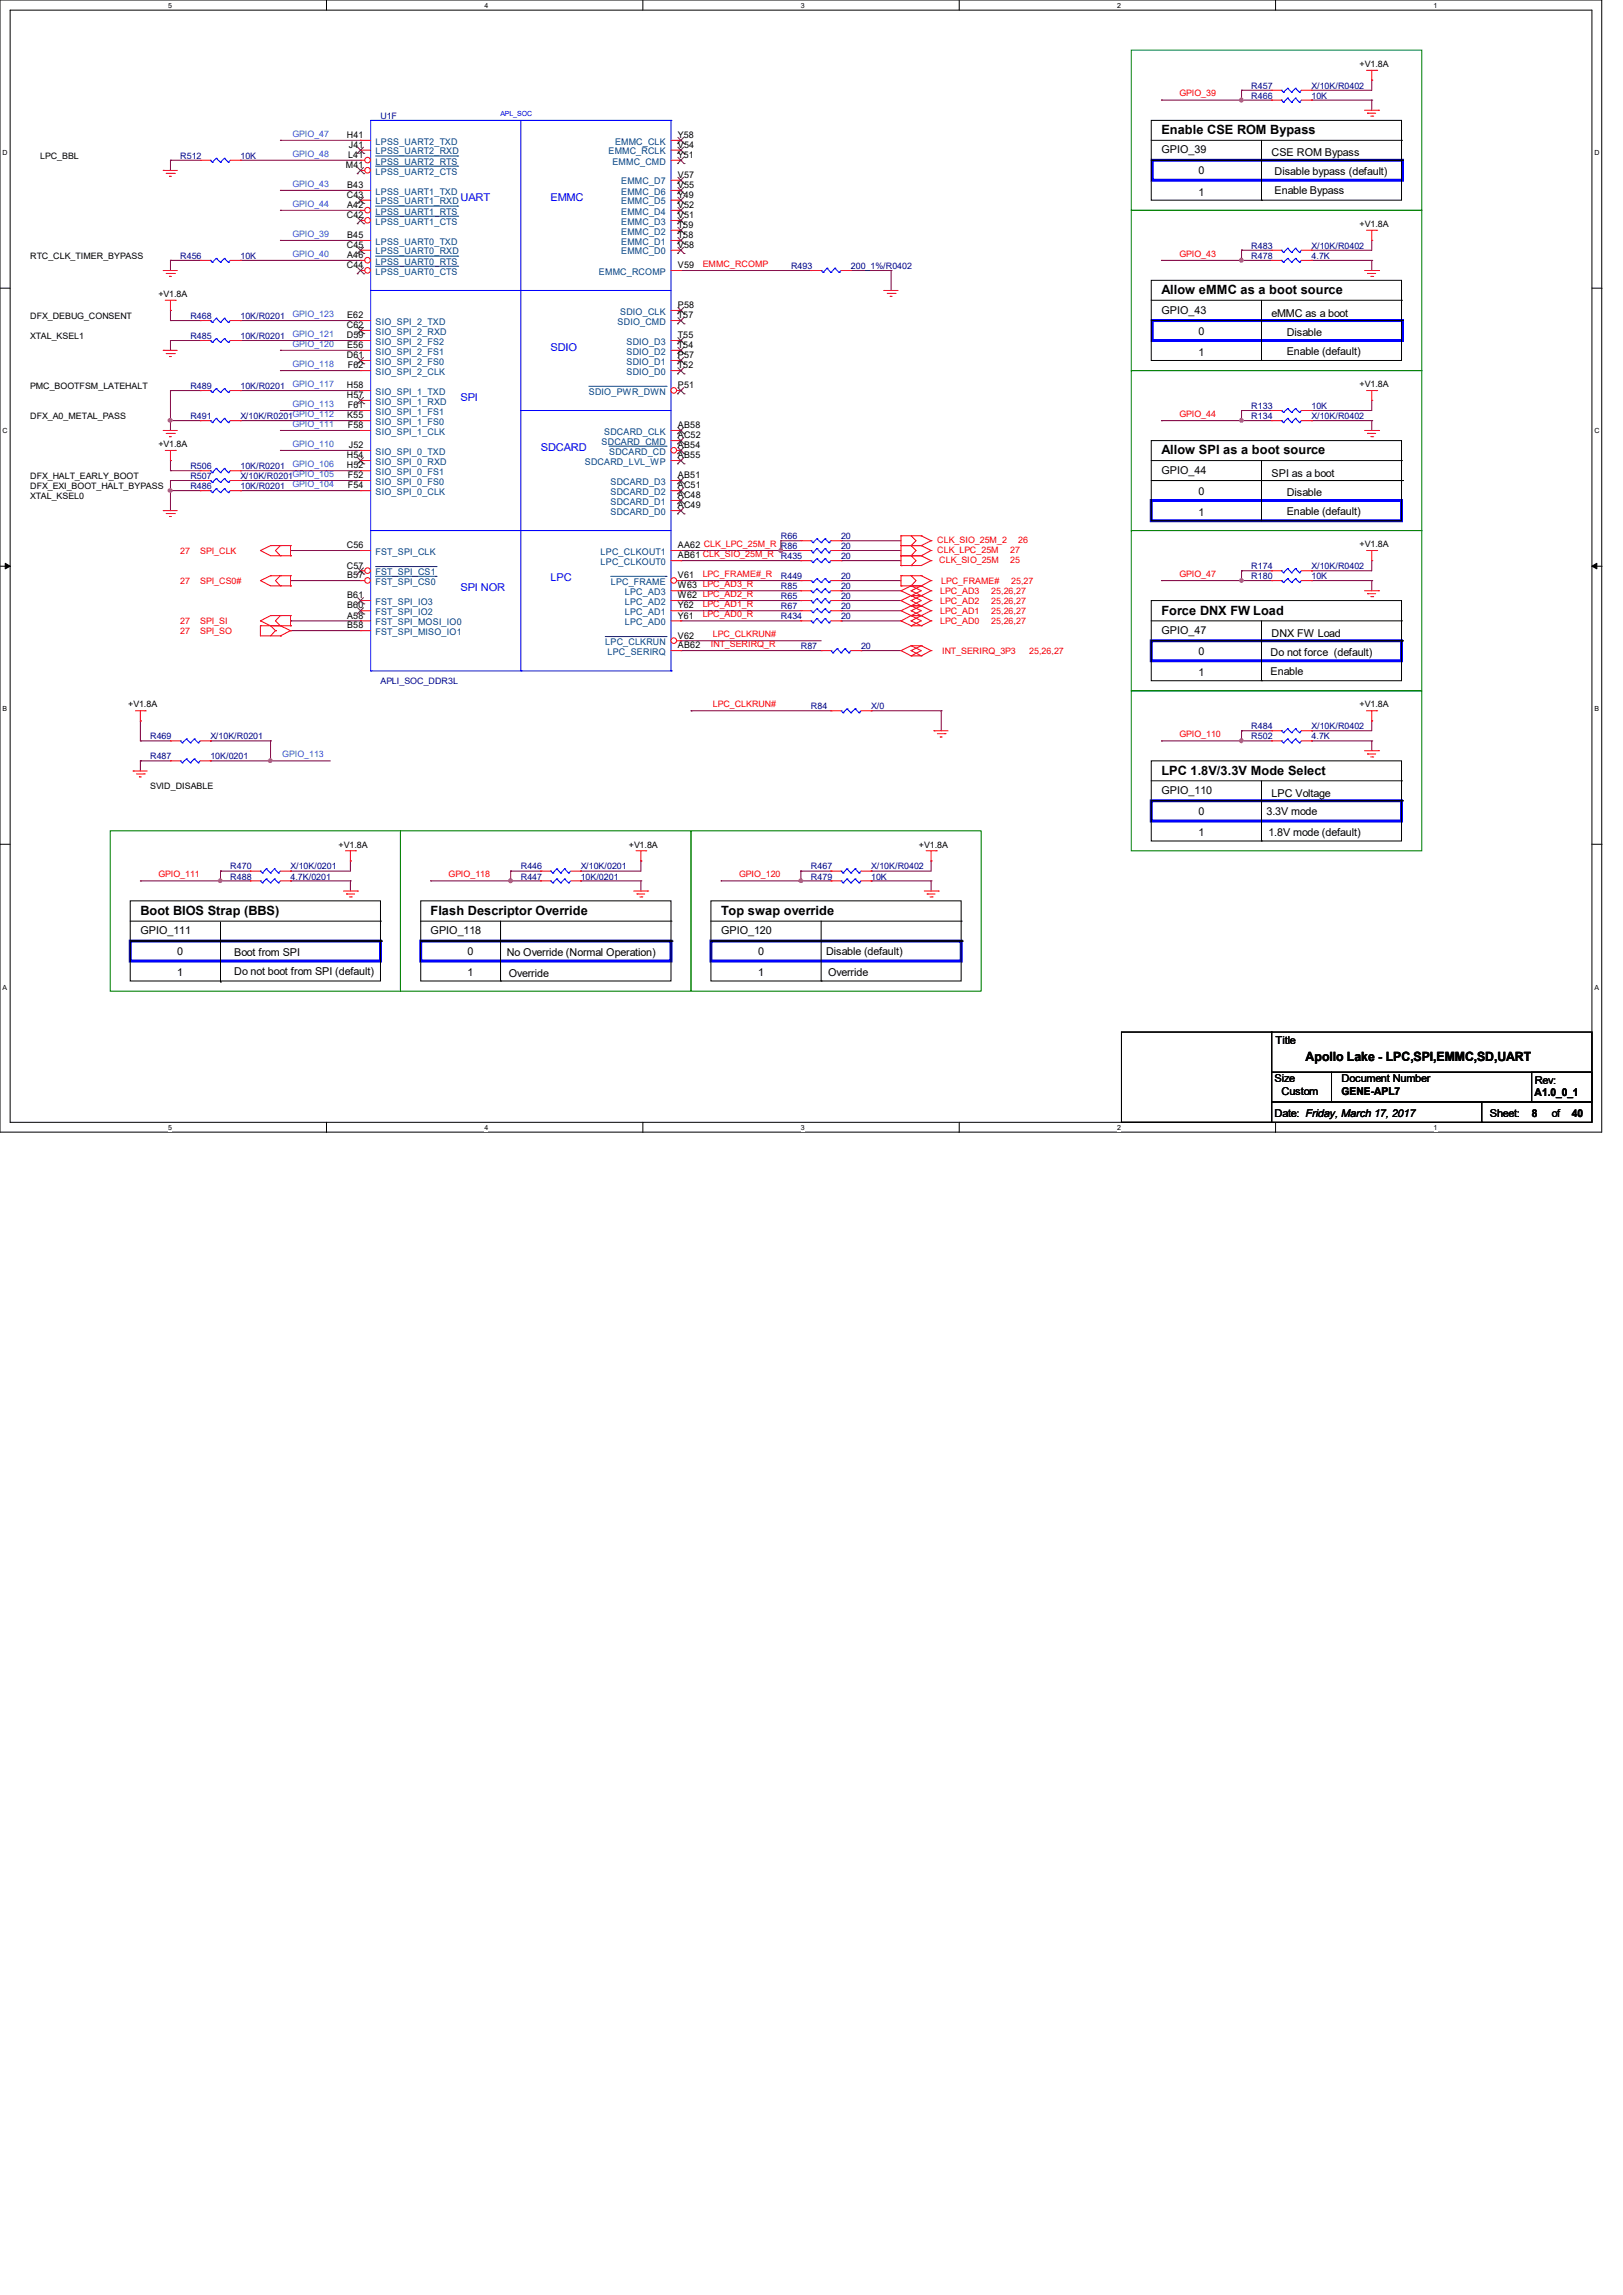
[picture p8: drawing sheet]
<svg xmlns="http://www.w3.org/2000/svg" width="210mm" height="297mm" viewBox="0 0 210 297" stroke-linecap="round" stroke-linejoin="round" font-family="sans-serif">
<defs><g id="words">
<g font-size="1.7">
<text x="150.3" y="17.4">Enable CSE ROM Bypass</text>
<text x="150.3" y="38.1">Allow eMMC as a boot source</text>
<text x="150.3" y="58.8">Allow SPI as a boot source</text>
<text x="150.3" y="79.5">Force DNX FW Load</text>
<text x="150.3" y="100.2">LPC 1.8V/3.3V Mode Select</text>
<text x="18.2" y="118.4">Boot BIOS Strap (BBS)</text>
<text x="55.7" y="118.4">Flash Descriptor Override</text>
<text x="93.3" y="118.4">Top swap override</text>
<text x="168.9" y="137.3">Apollo Lake - LPC,SPI,EMMC,SD,UART</text>
</g>
<g font-size="1.4">
<text x="150.3" y="19.9">GPIO_39</text>
<text x="155.1" y="22.6">0</text>
<text x="164.5" y="20.2">CSE ROM Bypass</text>
<text x="164.9" y="22.7">Disable bypass (default)</text>
<text x="155.1" y="25.3">1</text>
<text x="164.9" y="25.1">Enable Bypass</text>
<text x="150.3" y="40.6">GPIO_43</text>
<text x="164.5" y="41">eMMC as a boot</text>
<text x="155.1" y="46">1</text>
<text x="155.1" y="43.3">0</text>
<text x="166.5" y="45.9">Enable (default)</text>
<text x="166.5" y="43.4">Disable</text>
<text x="150.3" y="61.3">GPIO_44</text>
<text x="155.1" y="64">0</text>
<text x="164.5" y="61.7">SPI as a boot</text>
<text x="166.5" y="64.2">Disable</text>
<text x="155.1" y="66.8">1</text>
<text x="166.5" y="66.6">Enable (default)</text>
<text x="150.3" y="82">GPIO_47</text>
<text x="164.5" y="82.4">DNX FW Load</text>
<text x="155.1" y="87.5">1</text>
<text x="155.1" y="84.8">0</text>
<text x="164.4" y="87.3">Enable</text>
<text x="164.4" y="84.9">Do not force (default)</text>
<text x="150.3" y="102.7">GPIO_110</text>
<text x="155.1" y="105.5">0</text>
<text x="163.9" y="105.5">3.3V mode</text>
<text x="164.5" y="103.2">LPC Voltage</text>
<text x="155.1" y="108.2">1</text>
<text x="164.1" y="108.2">1.8V mode (default)</text>
<text x="18.2" y="120.9">GPIO_111</text>
<text x="22.9" y="123.6">0</text>
<text x="30.3" y="123.7">Boot from SPI</text>
<text x="55.7" y="120.9">GPIO_118</text>
<text x="60.5" y="123.6">0</text>
<text x="65.6" y="123.7">No Override (Normal Operation)</text>
<text x="93.3" y="120.9">GPIO_120</text>
<text x="98.1" y="123.6">0</text>
<text x="106.9" y="123.6">Disable (default)</text>
<text x="22.9" y="126.3">1</text>
<text x="30.3" y="126.2">Do not boot from SPI (default)</text>
<text x="60.5" y="126.3">1</text>
<text x="65.8" y="126.4">Override</text>
<text x="98.1" y="126.3">1</text>
<text x="107.1" y="126.3">Override</text>
<text x="165.1" y="135.1">Title</text>
<text x="164.9" y="140.1">Size</text>
<text x="165.8" y="141.7">Custom</text>
<text x="173.6" y="141.7">GENE-APL7</text>
<text x="173.6" y="140.1">Document Number</text>
<text x="198.6" y="141.9">A1.0_0_1</text>
<text x="198.6" y="140.3">Rev:</text>
<text x="164.9" y="144.6">Date: Friday, March 17, 2017</text>
<text x="192.8" y="144.6">Sheet:</text>
<text x="198.2" y="144.6">8</text>
<text x="200.8" y="144.6">of</text>
<text x="203.4" y="144.6">40</text>
</g>
<g font-size="1.4" fill="#00f">
<text x="59.6" y="25.9">UART</text>
<text x="71.2" y="25.9">EMMC</text>
<text x="71.2" y="45.4">SDIO</text>
<text x="59.6" y="51.9">SPI</text>
<text x="70" y="58.3">SDCARD</text>
<text x="59.6" y="76.5">SPI NOR</text>
<text x="71.2" y="75.2">LPC</text>
</g>
<g font-size="1.2">
<text x="44.9" y="17.9">H41</text>
<text x="87.7" y="17.9">Y58</text>
<text x="44.7" y="21.8">M41</text>
<text x="45" y="20.4">L41</text>
<text x="45.1" y="19.1">J41</text>
<text x="87.7" y="19.1">V54</text>
<text x="87.7" y="20.4">Y51</text>
<text x="87.7" y="23">V57</text>
<text x="44.9" y="25.6">C43</text>
<text x="44.9" y="28.2">C42</text>
<text x="44.9" y="24.3">B43</text>
<text x="44.9" y="26.9">A42</text>
<text x="87.7" y="24.3">V55</text>
<text x="87.7" y="25.6">Y49</text>
<text x="87.7" y="26.9">V52</text>
<text x="87.7" y="28.2">V51</text>
<text x="87.7" y="29.5">T59</text>
<text x="44.9" y="32.1">C45</text>
<text x="44.9" y="34.7">C44</text>
<text x="44.9" y="30.8">B45</text>
<text x="44.9" y="33.4">A46</text>
<text x="87.7" y="30.8">T58</text>
<text x="87.7" y="32.1">V58</text>
<text x="87.7" y="34.7">V59</text>
<text x="44.9" y="41.2">E62</text>
<text x="87.7" y="39.9">P58</text>
<text x="87.7" y="41.2">T57</text>
<text x="44.9" y="42.5">C62</text>
<text x="44.9" y="43.8">D59</text>
<text x="44.9" y="46.4">D61</text>
<text x="44.9" y="45">E56</text>
<text x="45" y="47.7">F62</text>
<text x="87.7" y="43.8">T55</text>
<text x="87.7" y="45">T54</text>
<text x="87.7" y="46.4">P57</text>
<text x="87.7" y="47.7">T52</text>
<text x="44.9" y="50.3">H58</text>
<text x="44.9" y="51.5">H57</text>
<text x="45" y="52.8">F61</text>
<text x="87.7" y="50.3">P51</text>
<text x="44.9" y="59.3">H54</text>
<text x="44.9" y="54.1">K55</text>
<text x="45" y="55.4">F58</text>
<text x="45.1" y="58">J52</text>
<text x="87.7" y="55.4">AB58</text>
<text x="87.7" y="56.7">AC52</text>
<text x="87.7" y="58">AB54</text>
<text x="87.7" y="59.3">AB55</text>
<text x="44.9" y="60.6">H52</text>
<text x="45" y="61.9">F52</text>
<text x="45" y="63.2">F54</text>
<text x="87.7" y="61.9">AB51</text>
<text x="87.7" y="63.2">AC51</text>
<text x="87.7" y="64.5">AC48</text>
<text x="87.7" y="65.8">AC49</text>
<text x="44.9" y="71">C56</text>
<text x="87.7" y="71">AA62 CLK_LPC_25M_R R86</text>
<text x="44.9" y="73.6">C57</text>
<text x="44.9" y="77.4">B61</text>
<text x="44.9" y="74.8">B57</text>
<text x="87.7" y="74.8">V61</text>
<text x="87.7" y="72.3">AB61 CLK_SIO_25M_R</text>
<text x="87.7" y="76.2">W63 LPC_AD3_R</text>
<text x="87.7" y="77.4">W62 LPC_AD2_R</text>
<text x="44.9" y="80.1">A58</text>
<text x="44.9" y="81.3">B58</text>
<text x="44.9" y="78.7">B60</text>
<text x="87.7" y="83.9">AB62</text>
<text x="87.7" y="82.6">V62</text>
<text x="87.7" y="78.7">Y62</text>
<text x="87.7" y="80.1">Y61</text>
</g>
<g font-size="1.2" fill="#004080">
<text x="48.6" y="18.7">LPSS_UART2_TXD</text>
<text x="48.6" y="20">LPSS_UART2_RXD</text>
<text x="48.6" y="21.3">LPSS_UART2_RTS</text>
<text x="48.6" y="22.6">LPSS_UART2_CTS</text>
<text x="78.7" y="20">EMMC_RCLK</text>
<text x="79.2" y="21.3">EMMC_CMD</text>
<text x="79.6" y="18.7">EMMC_CLK</text>
<text x="80.4" y="23.9">EMMC_D7</text>
<text x="48.6" y="25.2">LPSS_UART1_TXD</text>
<text x="48.6" y="26.5">LPSS_UART1_RXD</text>
<text x="48.6" y="27.8">LPSS_UART1_RTS</text>
<text x="48.6" y="29.1">LPSS_UART1_CTS</text>
<text x="80.4" y="25.2">EMMC_D6</text>
<text x="80.4" y="26.5">EMMC_D5</text>
<text x="80.4" y="27.8">EMMC_D4</text>
<text x="80.4" y="29.1">EMMC_D3</text>
<text x="48.6" y="31.7">LPSS_UART0_TXD</text>
<text x="48.6" y="32.9">LPSS_UART0_RXD</text>
<text x="48.6" y="34.2">LPSS_UART0_RTS</text>
<text x="48.6" y="35.6">LPSS_UART0_CTS</text>
<text x="77.5" y="35.6">EMMC_RCOMP</text>
<text x="80.4" y="30.4">EMMC_D2</text>
<text x="80.4" y="31.7">EMMC_D1</text>
<text x="80.4" y="32.9">EMMC_D0</text>
<text x="80.3" y="40.7">SDIO_CLK</text>
<text x="48.6" y="42">SIO_SPI_2_TXD</text>
<text x="48.6" y="43.3">SIO_SPI_2_RXD</text>
<text x="48.6" y="44.6">SIO_SPI_2_FS2</text>
<text x="48.6" y="45.9">SIO_SPI_2_FS1</text>
<text x="48.6" y="47.2">SIO_SPI_2_FS0</text>
<text x="79.9" y="42">SDIO_CMD</text>
<text x="81.1" y="44.6">SDIO_D3</text>
<text x="81.1" y="45.9">SDIO_D2</text>
<text x="81.1" y="47.2">SDIO_D1</text>
<text x="48.6" y="48.5">SIO_SPI_2_CLK</text>
<text x="48.6" y="51.1">SIO_SPI_1_TXD</text>
<text x="48.6" y="52.4">SIO_SPI_1_RXD</text>
<text x="48.6" y="53.7">SIO_SPI_1_FS1</text>
<text x="76.2" y="51.1">SDIO_PWR_DWN</text>
<text x="81.1" y="48.5">SDIO_D0</text>
<text x="48.6" y="55">SIO_SPI_1_FS0</text>
<text x="48.6" y="56.3">SIO_SPI_1_CLK</text>
<text x="48.6" y="58.8">SIO_SPI_0_TXD</text>
<text x="77.8" y="57.6">SDCARD_CMD</text>
<text x="78.2" y="56.3">SDCARD_CLK</text>
<text x="78.8" y="58.8">SDCARD_CD</text>
<text x="48.6" y="60.2">SIO_SPI_0_RXD</text>
<text x="48.6" y="61.5">SIO_SPI_0_FS1</text>
<text x="48.6" y="62.7">SIO_SPI_0_FS0</text>
<text x="48.6" y="64.1">SIO_SPI_0_CLK</text>
<text x="75.7" y="60.2">SDCARD_LVL_WP</text>
<text x="79" y="62.7">SDCARD_D3</text>
<text x="79" y="64.1">SDCARD_D2</text>
<text x="79" y="65.3">SDCARD_D1</text>
<text x="48.6" y="71.8">FST_SPI_CLK</text>
<text x="77.7" y="71.8">LPC_CLKOUT1</text>
<text x="79" y="66.6">SDCARD_D0</text>
<text x="48.6" y="74.4">FST_SPI_CS1</text>
<text x="48.6" y="75.7">FST_SPI_CS0</text>
<text x="77.7" y="73.1">LPC_CLKOUT0</text>
<text x="79" y="75.7">LPC_FRAME</text>
<text x="80.9" y="77">LPC_AD3</text>
<text x="48.6" y="80.9">FST_SPI_MOSI_IO0</text>
<text x="48.6" y="82.2">FST_SPI_MISO_IO1</text>
<text x="48.6" y="79.6">FST_SPI_IO2</text>
<text x="48.6" y="78.3">FST_SPI_IO3</text>
<text x="78.3" y="83.5">LPC_CLKRUN</text>
<text x="80.9" y="78.3">LPC_AD2</text>
<text x="80.9" y="79.6">LPC_AD1</text>
<text x="80.9" y="80.9">LPC_AD0</text>
<text x="78.6" y="84.8">LPC_SERIRQ</text>
</g>
<g font-size="1.1" fill="#000080">
<text x="161.9" y="11.5">R457</text>
<text x="169.7" y="11.5">X/10K/R0402</text>
<text x="49.2" y="15.4">U1F</text>
<text x="161.9" y="12.8">R466</text>
<text x="169.7" y="12.8">10K</text>
<text x="23.3" y="20.5">R512</text>
<text x="31.1" y="20.5">10K</text>
<text x="23.3" y="33.5">R456</text>
<text x="31.1" y="33.5">10K</text>
<text x="102.4" y="34.8">R493</text>
<text x="110.1" y="34.8">200_1%/R0402</text>
<text x="161.9" y="32.2">R483</text>
<text x="161.9" y="33.5">R478</text>
<text x="169.7" y="32.2">X/10K/R0402</text>
<text x="169.7" y="33.5">4.7K</text>
<text x="24.6" y="41.3">R468</text>
<text x="31.1" y="41.3">10K/R0201</text>
<text x="24.6" y="43.9">R485</text>
<text x="31.1" y="43.9">10K/R0201</text>
<text x="24.6" y="50.3">R489</text>
<text x="31.1" y="50.3">10K/R0201</text>
<text x="161.9" y="52.9">R133</text>
<text x="169.7" y="52.9">10K</text>
<text x="24.6" y="54.2">R491</text>
<text x="31.1" y="54.2">X/10K/R0201GPIO_112</text>
<text x="161.9" y="54.2">R134</text>
<text x="169.7" y="54.2">X/10K/R0402</text>
<text x="24.6" y="60.7">R506</text>
<text x="24.6" y="62">R507</text>
<text x="24.6" y="63.3">R486</text>
<text x="31.1" y="60.7">10K/R0201</text>
<text x="31.1" y="62">X/10K/R0201</text>
<text x="31.1" y="63.3">10K/R0201</text>
<text x="101" y="69.8">R66</text>
<text x="108.8" y="71.1">20</text>
<text x="108.8" y="69.8">20</text>
<text x="101" y="77.6">R65</text>
<text x="101" y="75">R449</text>
<text x="101" y="72.4">R435</text>
<text x="101" y="76.2">R85</text>
<text x="108.8" y="77.6">20</text>
<text x="108.8" y="75">20</text>
<text x="108.8" y="72.4">20</text>
<text x="108.8" y="76.2">20</text>
<text x="161.9" y="75">R180</text>
<text x="161.9" y="73.7">R174</text>
<text x="169.7" y="75">10K</text>
<text x="169.7" y="73.7">X/10K/R0402</text>
<text x="101" y="78.8">R67</text>
<text x="101" y="80.1">R434</text>
<text x="108.8" y="78.8">20</text>
<text x="108.8" y="80.1">20</text>
<text x="49.2" y="88.6">APLI_SOC_DDR3L</text>
<text x="103.6" y="84">R87</text>
<text x="111.4" y="84">20</text>
<text x="19.4" y="95.7">R469</text>
<text x="27.2" y="95.7">X/10K/R0201</text>
<text x="104.9" y="91.8">R84</text>
<text x="112.7" y="91.8">X/0</text>
<text x="161.9" y="95.7">R502</text>
<text x="161.9" y="94.4">R484</text>
<text x="169.7" y="95.7">4.7K</text>
<text x="169.7" y="94.4">X/10K/R0402</text>
<text x="19.4" y="98.3">R487</text>
<text x="27.2" y="98.3">10K/0201</text>
<text x="29.8" y="113.8">R488</text>
<text x="29.8" y="112.5">R470</text>
<text x="37.6" y="113.8">4.7K/0201</text>
<text x="37.6" y="112.5">X/10K/0201</text>
<text x="67.4" y="112.5">R446</text>
<text x="67.4" y="113.8">R447</text>
<text x="75.1" y="112.5">X/10K/0201</text>
<text x="75.1" y="113.8">10K/0201</text>
<text x="104.9" y="113.8">R479</text>
<text x="104.9" y="112.5">R467</text>
<text x="112.7" y="113.8">10K</text>
<text x="112.7" y="112.5">X/10K/R0402</text>
</g>
<g font-size="1.1">
<text x="175.9" y="8.6">+V1.8A</text>
<text x="5.2" y="20.5">LPC_BBL</text>
<text x="175.9" y="29.3">+V1.8A</text>
<text x="3.9" y="33.5">RTC_CLK_TIMER_BYPASS</text>
<text x="3.9" y="41.3">DFX_DEBUG_CONSENT</text>
<text x="20.5" y="38.4">+V1.8A</text>
<text x="3.9" y="43.9">XTAL_KSEL1</text>
<text x="3.9" y="50.3">PMC_BOOTFSM_LATEHALT</text>
<text x="175.9" y="50.1">+V1.8A</text>
<text x="3.9" y="54.2">DFX_A0_METAL_PASS</text>
<text x="20.5" y="57.9">+V1.8A</text>
<text x="3.9" y="62">DFX_HALT_EARLY_BOOT</text>
<text x="3.9" y="63.3">DFX_EXI_BOOT_HALT_BYPASS</text>
<text x="3.9" y="64.6">XTAL_KSEL0</text>
<text x="175.9" y="70.8">+V1.8A</text>
<text x="16.6" y="91.5">+V1.8A</text>
<text x="175.9" y="91.5">+V1.8A</text>
<text x="19.4" y="102.2">SVID_DISABLE</text>
<text x="43.8" y="109.7">+V1.8A</text>
<text x="81.4" y="109.7">+V1.8A</text>
<text x="118.9" y="109.7">+V1.8A</text>
</g>
<g font-size="1.1" fill="#0080ff">
<text x="37.8" y="17.7">GPIO_47</text>
<text x="37.8" y="20.3">GPIO_48</text>
<text x="37.8" y="24.2">GPIO_43</text>
<text x="37.8" y="26.8">GPIO_44</text>
<text x="37.8" y="30.7">GPIO_39</text>
<text x="37.8" y="33.2">GPIO_40</text>
<text x="37.8" y="41">GPIO_123</text>
<text x="37.8" y="47.5">GPIO_118</text>
<text x="37.8" y="44.9">GPIO_120</text>
<text x="37.8" y="43.6">GPIO_121</text>
<text x="37.8" y="50.1">GPIO_117</text>
<text x="37.8" y="52.7">GPIO_113</text>
<text x="37.8" y="55.2">GPIO_111</text>
<text x="37.8" y="57.8">GPIO_110</text>
<text x="37.8" y="63">GPIO_104</text>
<text x="37.8" y="61.7">GPIO_105</text>
<text x="37.8" y="60.5">GPIO_106</text>
<text x="36.5" y="98">GPIO_113</text>
</g>
<g font-size="1.1" fill="#f00">
<text x="152.6" y="12.5">GPIO_39</text>
<text x="90.9" y="34.5">EMMC_RCOMP</text>
<text x="152.6" y="33.2">GPIO_43</text>
<text x="152.6" y="54">GPIO_44</text>
<text x="23.3" y="71.7">27</text>
<text x="25.9" y="71.7">SPI_CLK</text>
<text x="121.3" y="71.6">CLK_LPC_25M</text>
<text x="121.3" y="70.3">CLK_SIO_25M_2</text>
<text x="130.7" y="71.6">27</text>
<text x="131.7" y="70.3">26</text>
<text x="23.3" y="75.6">27</text>
<text x="25.9" y="75.6">SPI_CS0#</text>
<text x="90.9" y="74.7">LPC_FRAME#_R</text>
<text x="121.5" y="72.9">CLK_SIO_25M</text>
<text x="121.7" y="76.9">LPC_AD3</text>
<text x="121.8" y="75.6">LPC_FRAME#</text>
<text x="128.3" y="76.9">25,26,27</text>
<text x="130.7" y="72.9">25</text>
<text x="130.8" y="75.6">25,27</text>
<text x="152.6" y="74.7">GPIO_47</text>
<text x="23.3" y="82.1">27</text>
<text x="23.3" y="80.8">27</text>
<text x="25.9" y="82.1">SPI_SO</text>
<text x="25.9" y="80.8">SPI_SI</text>
<text x="90.9" y="79.9">LPC_AD0_R</text>
<text x="90.9" y="78.6">LPC_AD1_R</text>
<text x="92" y="83.7">INT_SERIRQ_R</text>
<text x="92.2" y="82.5">LPC_CLKRUN#</text>
<text x="121.7" y="79.5">LPC_AD1</text>
<text x="121.7" y="80.8">LPC_AD0</text>
<text x="121.7" y="78.2">LPC_AD2</text>
<text x="128.3" y="79.5">25,26,27</text>
<text x="128.3" y="80.8">25,26,27</text>
<text x="128.3" y="78.2">25,26,27</text>
<text x="121.9" y="84.7">INT_SERIRQ_3P3</text>
<text x="133.2" y="84.7">25,26,27</text>
<text x="92.2" y="91.5">LPC_CLKRUN#</text>
<text x="152.6" y="95.4">GPIO_110</text>
<text x="20.5" y="113.5">GPIO_111</text>
<text x="58" y="113.5">GPIO_118</text>
<text x="95.6" y="113.5">GPIO_120</text>
</g>
<g font-size=".9">
<text x="21.8" y="1">5</text>
<text x="62.7" y="1">4</text>
<text x="103.6" y="1">3</text>
<text x="144.6" y="1">2</text>
<text x="185.5" y="1">1</text>
<text x=".3" y="20.1">D</text>
<text x="206.3" y="20.1">D</text>
<text x=".3" y="56.1">C</text>
<text x="206.3" y="56.1">C</text>
<text x=".3" y="92.1">B</text>
<text x="206.3" y="92.1">B</text>
<text x=".3" y="128.1">A</text>
<text x="206.3" y="128.1">A</text>
<text x="21.8" y="146.2">5</text>
<text x="62.7" y="146.2">4</text>
<text x="103.6" y="146.2">3</text>
<text x="144.6" y="146.2">2</text>
<text x="185.5" y="146.2">1</text>
</g>
<text font-size=".9" fill="#00f" x="64.8" y="15.1">APL_SOC</text>
</g></defs>
<path d="M0 0h207.3v146.5h-207.3zM1.3 1.3h204.7v143.9h-204.7z" fill="none" stroke="#000" stroke-width=".13"/>
<g fill="#fff">
<path d="M21.8 .2h.5v1h-.5z"/>
<path d="M21.8 145.4h.5v1h-.5z"/>
</g>
<path d="M42.2 0v1.3M42.2 145.2v1.4" fill="none" stroke="#000" stroke-width=".13"/>
<g fill="#fff">
<path d="M62.7 .2h.5v1h-.5z"/>
<path d="M62.7 145.4h.5v1h-.5z"/>
</g>
<path d="M83.2 0v1.3M83.2 145.2v1.4" fill="none" stroke="#000" stroke-width=".13"/>
<g fill="#fff">
<path d="M103.6 .2h.5v1h-.5z"/>
<path d="M103.6 145.4h.5v1h-.5z"/>
</g>
<path d="M124.1 0v1.3M124.1 145.2v1.4" fill="none" stroke="#000" stroke-width=".13"/>
<g fill="#fff">
<path d="M144.6 .2h.5v1h-.5z"/>
<path d="M144.6 145.4h.5v1h-.5z"/>
</g>
<path d="M165.1 0v1.3M165.1 145.2v1.4" fill="none" stroke="#000" stroke-width=".13"/>
<g fill="#fff">
<path d="M185.5 .2h.5v1h-.5z"/>
<path d="M185.5 145.4h.5v1h-.5z"/>
<path d="M.3 19.3h.7v1h-.7z"/>
<path d="M206.3 19.3h.7v1h-.7z"/>
<path d="M.3 55.3h.7v1h-.7z"/>
<path d="M206.3 55.3h.7v1h-.7z"/>
</g>
<path d="M0 37.3h1.3M206 37.3h1.3" fill="none" stroke="#000" stroke-width=".13"/>
<g fill="#fff">
<path d="M.3 91.3h.6v1h-.6z"/>
<path d="M206.3 91.3h.6v1h-.6z"/>
</g>
<path d="M0 73.3h1.3M206 73.3h1.3" fill="none" stroke="#000" stroke-width=".13"/>
<path d="M.7 72.9l.6 .4-.6 .3zM206 73.3l.6-.4v.7z" fill="#000" stroke="#000" stroke-width=".13"/>
<g fill="#fff">
<path d="M.3 127.3h.6v1h-.6z"/>
<path d="M206.3 127.3h.6v1h-.6z"/>
</g>
<g fill="none" stroke="#000" stroke-width=".13">
<path d="M149 15.6h32.4v10.3h-32.4zM149 18.2h32.4M163.2 18.2v7.7M181.4 18.2h.1M149 36.3h32.4v10.4h-32.4zM149 20.7h32.5M149 38.9h32.4M163.2 25.9h.1M163.2 38.9v7.8M181.4 20.7h.1M181.4 38.9h.1M181.5 20.7h.1"/>
<path d="M149 57h32.4v10.4h-32.4zM149 41.5h32.5M149 59.6h32.4M163.2 46.7h.1M163.2 59.6v7.8M181.4 41.5h.1M181.4 59.6h.1M181.5 41.5h.1M149 77.7h32.4v10.4h-32.4zM149 62.2h32.5M163.2 67.4h.1M181.4 62.2h.1"/>
<path d="M181.5 62.2h.1M149 98.5h32.4v10.3h-32.4zM149 82.9h32.5M149 80.3h32.4M163.2 88.1h.1M163.2 80.3v7.8M181.4 82.9h.1M181.4 80.3h.1M181.5 82.9h.1M0 109.3h1.3M16.8 116.6h32.4v10.4h-32.4zM16.8 119.2h32.4"/>
<path d="M28.5 119.3v7.8M49.2 119.2h.1M54.4 116.6h32.4v10.4h-32.4zM54.4 119.2h32.4M64.8 119.2v7.8M86.8 119.2h.1M92 116.6h32.4v10.4h-32.4zM92 119.2h32.4M106.3 119.2v7.8M124.4 119.2h.1M149 103.6h32.5M149 101h32.4"/>
<path d="M163.2 108.8h.1M163.2 101v7.8M181.4 103.6h.1M181.4 101h.1M181.5 103.6h.1M206 109.3h1.3M16.8 121.8h32.6M28.5 127.1h.1M49.2 121.8h.1M49.4 121.8h.1M54.4 121.8h32.6M64.8 127h.1"/>
<path d="M86.8 121.8h.1M87 121.8h.1M92 121.8h32.5M106.3 127h.1M124.4 121.8h.1M124.5 121.8h.1M145.1 133.6h19.4v11.6h-19.4zM164.5 138.8h7.8v3.8h-7.8zM164.5 133.6h41.5v5.2h-41.5zM172.3 138.8h33.7v3.8h-33.7zM198.2 138.8h7.8v3.8h-7.8zM164.5 142.6h27.2v2.6h-27.2z"/>
<path d="M191.7 142.6h14.3v2.6h-14.3z"/>
</g>
<path d="M146.4 6.5h37.6v20.7h-37.6zM146.4 27.2h37.6v20.8h-37.6zM146.4 48h37.6v20.7h-37.6zM146.4 68.7h37.6v20.7h-37.6zM146.4 89.4h37.6v20.7h-37.6zM14.3 107.5h37.5v20.8h-37.5zM51.8 107.5h37.6v20.8h-37.6zM89.4 107.5h37.6v20.8h-37.6z" fill="none" stroke="#008000" stroke-width=".13"/>
<path d="M149.1 20.7h32.4v2.6h-32.4zM149.1 41.5h32.4v2.6h-32.4zM149 64.8h32.4v2.6h-32.4zM149 82.9h32.4v2.6h-32.4zM149 103.6h32.4v2.7h-32.4zM16.8 121.8h32.4v2.6h-32.4zM54.4 121.8h32.4v2.6h-32.4zM92 121.8h32.4v2.6h-32.4z" fill="none" stroke="#00f" stroke-width=".38"/>
<g fill="none" stroke="#800040" stroke-width=".13">
<path d="M36.3 18.2h.1M36.3 18.2h10.4M150.3 13h.1M150.3 13h14.2M160.7 13h.1M160.7 11.7h.1M160.7 11.7h3.8M160.7 11.7v1.3M169.7 13h.1M169.7 11.7h.1M169.7 13h7.8M177.5 13h.1"/>
<path d="M177.5 10.4h.1M177.5 10.4v1.3h-7.8M177.5 13v1.3M22.1 20.7h.1M22.1 33.7h.1M22.1 33.7h3.8M22.1 20.7h3.8M22.1 20.7v1.4M22.1 33.7v1.3M31.1 33.7h.1M31.1 20.7h.1M31.1 33.7h15.6"/>
<path d="M31.1 20.7h15.6M36.3 31.1h.1M36.3 24.6h.1M36.3 27.2h.1M36.3 31.1h10.4M36.3 24.6h10.4M36.3 27.2h10.4M88.1 35h.1M88.1 35h16.8M110.1 35h.1M110.1 35h5.2M115.3 35h.1"/>
<path d="M115.3 35v2.6M150.3 33.7h.1M150.3 33.7h14.2M160.7 33.7h.1M160.7 32.4h.1M160.7 32.4v1.3M160.7 32.4h3.8M169.7 33.7h.1M169.7 32.4h.1M169.7 33.7h7.8M177.5 33.7h.1M177.5 31.1h.1"/>
<path d="M177.5 31.1v1.3h-7.8M177.5 33.7v1.3M22.1 59.6h.1M22.1 50.5h.1M22.1 41.5h.1M22.1 40.2h.1M22.1 54.4h.1M22.1 55.7h.1M22.1 44.1h.1M22.1 45.3h.1M22.1 54.4h3.8M22.1 40.2v1.3"/>
<path d="M22.1 44.1v1.2M22.1 50.5v5.2M22.1 59.6v1.3M22.1 50.5h3.8M22.1 41.5h3.8M22.1 44.1h3.8M31.1 50.5h.1M31.1 41.5h.1M31.1 54.4h.1M31.1 44.1h.1M31.1 54.4h15.6M31.1 50.5h15.6"/>
<path d="M31.1 41.5h15.6M31.1 44.1h15.6M36.3 55.7h.1M36.3 48h.1M36.3 58.3h.1M36.3 45.3h.1M36.3 53.1h.1M36.3 53.1h10.4M36.3 55.7h10.4M36.3 48h10.4M36.3 58.3h10.4M36.3 45.3h10.4"/>
<path d="M150.3 54.4h.1M150.3 54.4h14.2M160.7 54.4h.1M160.7 53.1h.1M160.7 53.1v1.3M160.7 53.1h3.8M169.7 54.4h.1M169.7 53.1h.1M169.7 54.4h7.8M177.5 54.4h.1M177.5 51.8h.1M177.5 51.8v1.3h-7.8"/>
<path d="M177.5 54.4v1.3M22.1 63.5h.1M22.1 60.9h.1M22.1 62.2h.1M22.1 62.2v3.9M22.1 63.5h3.8M22.1 62.2h3.8M22.1 60.9h3.8M31.1 63.5h.1M31.1 62.2h.1M31.1 60.9h.1M31.1 63.5h15.6"/>
<path d="M31.1 62.2h15.6M31.1 60.9h15.6M37.6 71.2h.1M37.6 75.1h.1M37.6 71.2h9.1M37.6 75.1h9.1M88.1 77.7h.1M88.1 76.5h.1M88.1 79h.1M88.1 75.1h.1M88.1 72.6h.1M88.1 77.7h15.5"/>
<path d="M88.1 76.5h15.5M88.1 79h15.5M88.1 71.2h15.5M88.1 75.1h15.5M88.1 72.6h15.5M101 71.2h.1M101 70h.1M101 70h2.6M101 70v1.2M103.6 71.2h.1M108.8 71.2h.1M108.8 72.6h.1"/>
<path d="M108.8 75.1h.1M108.8 76.5h.1M108.8 77.7h.1M108.8 79h.1M108.8 70h.1M108.8 77.7h7.8M108.8 76.5h7.8M108.8 79h7.8M108.8 71.2h7.8M108.8 75.1h7.8M108.8 72.6h7.8M108.8 70h7.8"/>
<path d="M150.3 75.1h.1M150.3 75.1h14.2M160.7 75.1h.1M160.7 73.9h.1M160.7 73.9v1.2M160.7 73.9h3.8M169.7 75.1h.1M169.7 73.9h.1M169.7 75.1h7.8M177.5 75.1h.1M177.5 72.6h.1M177.5 72.6v1.3h-7.8"/>
<path d="M177.5 75.1v1.4M18.2 98.5h.1M18.2 95.9h.1M18.2 93.3h.1M18.2 95.9h3.9M18.2 98.5h3.9M18.2 93.3v2.6M18.2 98.5v1.3M27.2 98.5h.1M27.2 95.9h.1M27.2 95.9h7.8M27.2 98.5h15.6"/>
<path d="M35 98.5h.1M35 95.9h.1M35 95.9v2.6M37.6 80.3h.1M37.6 81.6h.1M37.6 80.3h9.1M37.6 81.6h9.1M88.1 80.3h.1M88.1 84.2h.1M88.1 82.9h.1M88.1 80.3h15.5M88.1 84.2h18.2"/>
<path d="M88.1 82.9h18.2M89.4 92h.1M89.4 92h18.1M108.8 80.3h.1M108.8 80.3h7.8M111.4 84.2h.1M111.4 84.2h5.2M112.7 92h.1M112.7 92h9.1M121.8 92h.1M121.8 92v2.6M150.3 95.9h.1"/>
<path d="M150.3 95.9h14.2M160.7 95.9h.1M160.7 94.6h.1M160.7 94.6v1.3M160.7 94.6h3.8M169.7 95.9h.1M169.7 94.6h.1M169.7 95.9h7.8M177.5 95.9h.1M177.5 93.3h.1M177.5 93.3v1.3h-7.8M177.5 95.9v1.3"/>
<path d="M18.2 114h.1M18.2 114h14.2M28.5 114h.1M28.5 112.7h.1M28.5 112.7h3.9M28.5 112.7v1.3M37.6 114h.1M37.6 112.7h.1M37.6 114h7.7M45.3 114h.1M45.3 111.4h.1M45.3 111.4v1.3h-7.7"/>
<path d="M45.3 114v1.3M55.7 114h.1M55.7 114h14.3M66.1 114h.1M66.1 112.7h.1M66.1 112.7h3.9M66.1 112.7v1.3M75.1 114h.1M75.1 112.7h.1M75.1 114h7.8M82.9 114h.1M82.9 111.4h.1"/>
<path d="M82.9 111.4v1.3h-7.8M82.9 114v1.3M93.3 114h.1M93.3 114h14.2M103.6 114h.1M103.6 112.7h.1M103.6 112.7h3.9M103.6 112.7v1.3M112.7 114h.1M112.7 112.7h.1M112.7 114h7.8M120.5 114h.1"/>
<path d="M120.5 111.4h.1M120.5 111.4v1.3h-7.8M120.5 114v1.3"/>
</g>
<g fill="#f0f" stroke="#f0f" stroke-width=".13">
<circle cx="101" cy="71.2" r=".24"/>
<circle cx="160.6" cy="12.9" r=".24"/>
<circle cx="160.6" cy="33.7" r=".24"/>
<circle cx="160.6" cy="54.4" r=".24"/>
<circle cx="160.6" cy="75.1" r=".24"/>
<circle cx="22" cy="63.5" r=".24"/>
<circle cx="66" cy="114" r=".24"/>
<circle cx="160.6" cy="95.9" r=".24"/>
<circle cx="28.5" cy="114" r=".24"/>
<circle cx="103.6" cy="114" r=".24"/>
<circle cx="22" cy="54.4" r=".24"/>
<circle cx="35" cy="98.5" r=".24"/>
</g>
<g fill="none" stroke="#f00" stroke-width=".13">
<path d="M176.6 14.3h1.8M176.8 9.1h1.3M177 14.6h.1M177 14.6h1M177.4 15h.2M177.5 10.4h.1M177.5 9.1v1.3M177.6 15h.1M178.1 9.1h.1M178.4 14.3h.1M21.1 22.1h.1M21.1 35h.1"/>
<path d="M21.1 35h1.8M21.1 22.1h1.8M21.4 38.9h1.3M21.5 35.4h1.1M21.5 22.4h1.1M21.9 22.8h.1M21.9 35.8h.1M21.9 35.8h.3M21.9 22.8h.3M22.1 38.9v1.3M22.6 22.4h.1M22.6 35.4h.1"/>
<path d="M22.7 38.9h.1M114.4 37.6h.1M114.4 37.6h1.8M114.8 38h1M115.2 38.4h.1M115.2 38.4h.2M115.8 38h.1M176.6 35h1.8M176.8 29.8h1.3M177 35.4h.1M177 35.4h1M177.4 35.8h.2"/>
<path d="M177.5 31.1h.1M177.5 29.8v1.3M177.6 35.8h.1M178.1 29.8h.1M178.4 35h.1M21.1 55.7h.1M21.1 45.3h.1M21.1 55.7h1.8M21.1 45.3h1.8M21.4 58.3h1.3M21.5 56.1h1.1M21.5 45.8h1.1"/>
<path d="M21.9 56.5h.1M21.9 46.1h.1M21.9 56.5h.3M21.9 46.1h.3M22.1 59.6h.1M22.1 40.2h.1M22.1 58.3v1.3M22.6 56.1h.1M22.6 45.8h.1M22.7 58.3h.1M176.6 55.7h1.8M176.8 50.5h1.3"/>
<path d="M177 56.1h.1M177 56.1h1M177.4 56.5h.2M177.5 51.8h.1M177.5 50.5v1.3M177.6 56.5h.1M178.1 50.5h.1M178.4 55.7h.1M21.1 66.1h.1M21.1 66.1h1.8M21.5 66.5h1.1M21.9 66.8h.1"/>
<path d="M21.9 66.8h.3M22.6 66.5h.1M33.7 75.1h.1M33.7 71.2h.1M33.7 75.1l1.3 .7h2.6M33.7 71.2l1.3 .7h2.6M35 74.5h.1M35 79.7h.1M35 70.6h.1M35 79.7h2.6M35 74.5l-1.3 .6M35 74.5h2.6"/>
<path d="M35 79.7l-1.3 .6M35 70.6l-1.3 .6M35 70.6h2.6M36.3 75.8h.1M36.3 74.5h.1M36.3 79.7h.1M36.3 71.9h.1M36.3 70.6h.1M36.3 74.5l-.7 .6 .7 .7M36.3 79.7l-.7 .6 .7 .7M36.3 70.6l-.7 .6 .7 .7M37.6 75.8h.1"/>
<path d="M37.6 74.5h.1M37.6 79.7h.1M37.6 71.9h.1M37.6 70.6h.1M37.6 70.6v1.3M37.6 74.5v1.3M37.6 79.7v1.3M116.6 79h.1M116.6 76.5h.1M116.6 77.7h.1M116.6 75.8h.1M116.6 74.5h.1"/>
<path d="M116.6 71.9h.1M116.6 70.6h.1M116.6 73.2h.1M116.6 69.3h.1M116.6 79l1.3 .7M116.6 75.8h2.6M116.6 76.5l2.6 1.2-1.3 .7M116.6 77.7l1.3 .7M116.6 74.5h2.6M116.6 71.9h2.6M116.6 70.6h2.6M116.6 69.3v3.9"/>
<path d="M116.6 74.5v1.3M116.6 69.3h2.6M117.9 78.4h.1M117.9 79.7h.1M117.9 79h.1M117.9 75.8h.1M117.9 77.1h.1M117.9 76.5h.1M117.9 77.7h.1M117.9 74.5h.1M117.9 71.9h.1M117.9 70.6h.1"/>
<path d="M117.9 73.2h.1M117.9 69.3h.1M117.9 79.7h1.3M117.9 78.4h1.3M117.9 78.4l-1.3 .6M117.9 78.4l1.3 .6-1.3 .7M117.9 79l1.3 .7M117.9 79.7l-1.3 .6M117.9 79.7l1.3 .6-1.3 .7M117.9 77.1h1.3M117.9 75.8l-1.3 .7M117.9 75.8l1.3 .7-2.6 1.2"/>
<path d="M117.9 76.5l1.3 .6M117.9 77.7l1.3 .7M117.9 74.5l.6 .6-.6 .7M117.9 70.6l.6 .6-.6 .7M117.9 71.9l.6 .7-.6 .6M117.9 69.3l.6 .7-.6 .6M119.2 79.7h.1M119.2 78.4h.1M119.2 77.1h.1M119.2 75.8h.1M119.2 74.5h.1M119.2 70.6h.1"/>
<path d="M119.2 71.9h.1M119.2 69.3h.1M119.2 78.4l1.3 .6M119.2 78.4l-1.3 .6M119.2 79.7l1.3 .6M119.2 79.7l-1.3 .6M119.2 75.8l1.3 .7M119.2 75.8l-1.3 .7M119.2 77.1l1.3 .6M119.2 77.1l-1.3 .6M119.2 74.5l1.3 .6M119.2 70.6l1.3 .6"/>
<path d="M119.2 71.9l1.3 .7M119.2 69.3l1.3 .7M120.5 79h.1M120.5 76.5h.1M120.5 77.7h.1M120.5 75.1h.1M120.5 71.2h.1M120.5 72.6h.1M120.5 70h.1M120.5 79l-1.3 .7M120.5 76.5l-1.3 .6M120.5 77.7l-1.3 .7"/>
<path d="M120.5 75.1l-1.3 .7M120.5 71.2l-1.3 .7M120.5 72.6l-1.3 .6h-2.6M120.5 70l-1.3 .6M176.6 76.5h1.8M176.8 71.2h1.3M177 76.8h.1M177 76.8h1M177.4 77.2h.2M177.5 72.6h.1M177.5 71.2v1.4M177.6 77.2h.1"/>
<path d="M178.1 71.2h.1M178.4 76.5h.1M17.2 99.8h.1M17.2 99.8h1.8M17.5 92h1.3M18.2 93.3h.1M18.2 92v1.3M18.8 92h.1M33.7 81h.1M33.7 80.3h.1M33.7 81h3.9M33.7 81v1.3h2.6"/>
<path d="M33.7 80.3l1.3 .7 .6 .6M35.6 81.6h.1M35.6 81.6l-.6 .7M36.3 82.3h.1M36.3 81h.1M36.3 81l1.3 .6M37.6 81.6h.1M37.6 81h.1M37.6 81.6l-1.3 .7M86.8 84.2h1.3M88.1 84.2h.1M116.6 84.2h.1"/>
<path d="M116.6 80.3h.1M116.6 84.2l1.3 .7M116.6 80.3l1.3 .7M117.9 84.9h.1M117.9 83.6h.1M117.9 84.2h.1M117.9 81h.1M117.9 80.3h.1M117.9 83.6h1.3M117.9 84.9h1.3M117.9 83.6l-1.3 .6M117.9 83.6l1.3 .6-1.3 .7"/>
<path d="M117.9 84.2l1.3 .7M117.9 81h1.3M117.9 80.3l1.3 .7M119.2 83.6h.1M119.2 84.9h.1M119.2 81h.1M119.2 83.6l1.3 .6M119.2 83.6l-1.3 .6M120.5 84.2h.1M120.5 80.3h.1M120.5 84.2l-1.3 .7M120.5 80.3l-1.3 .7"/>
<path d="M120.9 94.6h.1M120.9 94.6h1.8M121.3 95h1M121.7 95.4h.1M121.7 95.4h.2M122.3 95h.1M176.6 97.2h1.8M176.8 92h1.3M177 97.6h.1M177 97.6h1M177.4 98h.2M177.5 93.3h.1"/>
<path d="M177.5 92v1.3M177.6 98h.1M178.1 92h.1M178.4 97.2h.1M17.7 100.2h1M18 100.5h.1M18 100.5h.3M18.7 100.2h.1M44.4 115.3h1.9M44.7 110.1h1.3M44.8 115.7h.1M44.8 115.7h1.1"/>
<path d="M45.2 116.1h.3M45.3 111.4h.1M45.3 110.1v1.3M45.5 116.1h.1M46 110.1h.1M46.3 115.3h.1M82 115.3h1.8M82.3 110.1h1.3M82.4 115.7h.1M82.4 115.7h1M82.8 116.1h.3M82.9 111.4h.1"/>
<path d="M82.9 110.1v1.3M83.1 116.1h.1M83.6 110.1h.1M83.8 115.3h.1M119.6 115.3h1.8M119.8 110.1h1.4M120 115.7h.1M120 115.7h1M120.4 116.1h.2M120.5 111.4h.1M120.5 110.1v1.3M120.6 116.1h.1"/>
<path d="M121.2 110.1h.1M121.4 115.3h.1"/>
</g>
<g fill="none" stroke="#00f" stroke-width=".13">
<path d="M67.4 15.6v71.2M86.8 15.6h.1M86.8 15.6h-38.8v71.2M86.8 15.6v71.2M48 37.6h.1M48 37.6h38.8M67.4 53.1h.1M67.4 53.1h19.4M48 68.7h.1M48 68.7h38.8M48 86.8h.1M48 86.8h38.8"/>
<path d="M67.4 86.8h.1M86.8 86.8h.1"/>
</g>
<circle cx="87.2" cy="75.1" r=".36" fill="#fff" stroke="#f00" stroke-width=".13"/>
<path d="M87.6 75.1h.5M88.1 75.1h.1" fill="none" stroke="#f00" stroke-width=".13"/>
<path d="M79 74.6h7.2M86.2 74.6h.1" fill="none" stroke="#004080" stroke-width=".13"/>
<circle cx="87.2" cy="82.9" r=".36" fill="#fff" stroke="#f00" stroke-width=".13"/>
<g fill="none" stroke="#f00" stroke-width=".13">
<path d="M86.8 18.2h1.3M86.8 19.4h1.3M88.1 18.2h.1M88.1 19.4h.1M86.8 20.7h1.3M86.8 23.3h1.3M86.8 24.6h1.3M86.8 25.9h1.3M86.8 27.2h1.3M86.8 28.5h1.3M86.8 29.8h1.3M86.8 31.1h1.3"/>
<path d="M86.8 32.4h1.3M88.1 20.7h.1M88.1 23.3h.1M88.1 24.6h.1M88.1 25.9h.1M88.1 27.2h.1M88.1 28.5h.1M88.1 29.8h.1M88.1 31.1h.1M88.1 32.4h.1M86.8 40.2h1.3M86.8 41.5h1.3"/>
<path d="M86.8 44.1h1.3M86.8 45.3h1.3M86.8 46.7h1.3M86.8 48h1.3M88.1 40.2h.1M88.1 41.5h.1M88.1 44.1h.1M88.1 45.3h.1M88.1 46.7h.1M88.1 48h.1M86.8 71.2h1.3M86.8 72.6h1.3"/>
<path d="M86.8 76.5h1.3M86.8 77.7h1.3M86.8 79h1.3M88.1 71.2h.1M88.1 72.6h.1M88.1 76.5h.1M88.1 77.7h.1M88.1 79h.1M87.6 82.9h.5M88.1 82.9h.1"/>
</g>
<path d="M78.3 82.4h7.9M86.2 82.4h.1" fill="none" stroke="#004080" stroke-width=".13"/>
<g fill="none" stroke="#804000" stroke-width=".13">
<path d="M87.7 18.6h.1M87.7 19.9h.1M87.7 17.8l.8 .8M87.7 19l.8 .9M88.5 17.8l-.8 .8M88.5 19l-.8 .9M88.5 18.6h.1M88.5 19.9h.1M87.7 21.2h.1M87.7 23.7h.1M87.7 25.1h.1M87.7 26.3h.1"/>
<path d="M87.7 27.6h.1M87.7 29h.1M87.7 30.2h.1M87.7 31.5h.1M87.7 32.8h.1M87.7 20.4l.8 .8M87.7 22.9l.8 .8M87.7 24.3l.8 .8M87.7 25.5l.8 .8M87.7 26.8l.8 .8M87.7 28.2l.8 .8M87.7 29.4l.8 .8"/>
<path d="M87.7 30.7l.8 .8M87.7 32l.8 .8M87.7 39.8l.8 .8M88.5 20.4l-.8 .8M88.5 22.9l-.8 .8M88.5 24.3l-.8 .8M88.5 25.5l-.8 .8M88.5 26.8l-.8 .8M88.5 28.2l-.8 .8M88.5 29.4l-.8 .8M88.5 30.7l-.8 .8M88.5 32l-.8 .8"/>
<path d="M88.5 39.8l-.8 .8M88.5 21.2h.1M88.5 23.7h.1M88.5 25.1h.1M88.5 26.3h.1M88.5 27.6h.1M88.5 29h.1M88.5 30.2h.1M88.5 31.5h.1M88.5 32.8h.1M87.7 40.6h.1M87.7 41.9h.1"/>
<path d="M87.7 44.5h.1M87.7 45.8h.1M87.7 47.1h.1M87.7 48.4h.1M87.7 41.1l.8 .8M87.7 43.7l.8 .8M87.7 45l.8 .8M87.7 46.3l.8 .8M87.7 47.6l.8 .8M88.5 41.1l-.8 .8M88.5 43.7l-.8 .8M88.5 45l-.8 .8"/>
<path d="M88.5 46.3l-.8 .8M88.5 47.6l-.8 .8M88.5 40.6h.1M88.5 41.9h.1M88.5 44.5h.1M88.5 45.8h.1M88.5 47.1h.1M88.5 48.4h.1"/>
</g>
<circle cx="87.2" cy="50.5" r=".36" fill="#fff" stroke="#f00" stroke-width=".13"/>
<path d="M86.8 55.7h1.3M86.8 57h1.3M87.6 50.5h.5M88.1 50.5h.1M88.1 55.7h.1M88.1 57h.1" fill="none" stroke="#f00" stroke-width=".13"/>
<path d="M87.7 51h.1M87.7 56.1h.1M87.7 57.4h.1M87.7 50.2l.8 .8M87.7 55.3l.8 .8M87.7 56.6l.8 .8M88.5 50.2l-.8 .8M88.5 55.3l-.8 .8M88.5 56.6l-.8 .8M88.5 51h.1M88.5 56.1h.1M88.5 57.4h.1" fill="none" stroke="#804000" stroke-width=".13"/>
<path d="M76.2 50h10M86.2 50h.1" fill="none" stroke="#004080" stroke-width=".13"/>
<circle cx="87.2" cy="58.3" r=".36" fill="#fff" stroke="#f00" stroke-width=".13"/>
<g fill="none" stroke="#f00" stroke-width=".13">
<path d="M86.8 59.6h1.3M87.6 58.3h.5M88.1 58.3h.1M88.1 59.6h.1M46.7 79h.1M46.7 77.7h.1M46.7 79h1.3M46.7 77.7h1.3M86.8 62.2h1.3M86.8 63.5h1.3M86.8 64.8h1.3M86.8 66.1h1.3"/>
<path d="M88.1 62.2h.1M88.1 63.5h.1M88.1 64.8h.1M88.1 66.1h.1M46.7 80.3h.1M46.7 81.6h.1M46.7 80.3h1.3M46.7 81.6h1.3M86.8 80.3h1.3M88.1 80.3h.1"/>
</g>
<g fill="none" stroke="#804000" stroke-width=".13">
<path d="M87.7 58.7h.1M87.7 57.9l.8 .8M87.7 59.2l.8 .8M88.5 57.9l-.8 .8M88.5 59.2l-.8 .8M88.5 58.7h.1M46.2 79.5h.1M46.2 78.1h.1M46.3 78.7l.8 .8M46.3 77.3l.8 .8M47 78.7l-.8 .8M47 77.3l-.8 .8"/>
<path d="M47.1 79.5h.1M47.1 78.1h.1M87.7 60h.1M87.7 62.6h.1M87.7 63.9h.1M87.7 65.2h.1M87.7 66.5h.1M87.7 61.8l.8 .8M87.7 63.1l.8 .8M87.7 64.4l.8 .8M87.7 65.7l.8 .8M88.5 61.8l-.8 .8"/>
<path d="M88.5 63.1l-.8 .8M88.5 64.4l-.8 .8M88.5 65.7l-.8 .8M88.5 60h.1M88.5 62.6h.1M88.5 63.9h.1M88.5 65.2h.1M88.5 66.5h.1"/>
</g>
<path d="M78.8 57.7h7.4M86.2 57.7h.1" fill="none" stroke="#004080" stroke-width=".13"/>
<circle cx="47.6" cy="73.9" r=".36" fill="#fff" stroke="#f00" stroke-width=".13"/>
<path d="M46.7 73.9h.1M46.7 73.9h.5" fill="none" stroke="#f00" stroke-width=".13"/>
<path d="M46.2 74.3h.1M46.3 73.5l.8 .8M47 73.5l-.8 .8M47.1 74.3h.1" fill="none" stroke="#804000" stroke-width=".13"/>
<path d="M48.6 73.3h7.8M56.4 73.3h.1" fill="none" stroke="#004080" stroke-width=".13"/>
<circle cx="47.6" cy="75.1" r=".36" fill="#fff" stroke="#f00" stroke-width=".13"/>
<g fill="none" stroke="#f00" stroke-width=".13">
<path d="M46.7 18.2h.1M46.7 19.4h.1M46.7 18.2h1.3M46.7 19.4h1.3M46.7 41.5h.1M46.7 42.8h.1M46.7 44.1h.1M46.7 45.3h.1M46.7 46.7h.1M46.7 48h.1M46.7 50.5h.1M46.7 51.8h.1"/>
<path d="M46.7 53.1h.1M46.7 54.4h.1M46.7 55.7h.1M46.7 58.3h.1M46.7 59.6h.1M46.7 41.5h1.3M46.7 42.8h1.3M46.7 44.1h1.3M46.7 45.3h1.3M46.7 46.7h1.3M46.7 48h1.3M46.7 50.5h1.3"/>
<path d="M46.7 51.8h1.3M46.7 53.1h1.3M46.7 54.4h1.3M46.7 55.7h1.3M46.7 58.3h1.3M46.7 59.6h1.3M46.7 75.1h.1M46.7 71.2h.1M46.7 60.9h.1M46.7 62.2h.1M46.7 63.5h.1M46.7 75.1h.5"/>
<path d="M46.7 71.2h1.3M46.7 60.9h1.3M46.7 62.2h1.3M46.7 63.5h1.3"/>
</g>
<path d="M48.6 74.6h7.8M56.4 74.6h.1" fill="none" stroke="#004080" stroke-width=".13"/>
<g fill="none" stroke="#804000" stroke-width=".13">
<path d="M46.2 19.9h.1M46.3 19l.8 .9M47 19l-.8 .9M47.1 19.9h.1M46.2 43.2h.1M46.2 47.1h.1M46.2 52.2h.1M46.3 42.4l.8 .8M46.3 46.3l.8 .8M46.3 51.4l.8 .8M46.3 59.2l.8 .8M47 42.4l-.8 .8"/>
<path d="M47 46.3l-.8 .8M47 51.4l-.8 .8M47 59.2l-.8 .8M47.1 43.2h.1M47.1 47.1h.1M47.1 52.2h.1M46.2 60h.1M47.1 60h.1"/>
</g>
<circle cx="47.6" cy="20.7" r=".36" fill="#fff" stroke="#f00" stroke-width=".13"/>
<path d="M46.7 20.7h.1M46.7 20.7h.5" fill="none" stroke="#f00" stroke-width=".13"/>
<path d="M48.6 20.2h10.6M59.2 20.2h.1" fill="none" stroke="#004080" stroke-width=".13"/>
<circle cx="47.6" cy="22" r=".36" fill="#fff" stroke="#f00" stroke-width=".13"/>
<path d="M46.7 22.1h.1M46.7 24.6h.1M46.7 25.9h.1M46.7 22.1h.5M46.7 24.6h1.3M46.7 25.9h1.3" fill="none" stroke="#f00" stroke-width=".13"/>
<path d="M46.2 22.5h.1M46.2 26.3h.1M46.3 21.7l.8 .8M46.3 25.5l.8 .8M47 21.7l-.8 .8M47 25.5l-.8 .8M47.1 22.5h.1M47.1 26.3h.1" fill="none" stroke="#804000" stroke-width=".13"/>
<path d="M48.6 21.5h10.6M59.2 21.5h.1" fill="none" stroke="#004080" stroke-width=".13"/>
<circle cx="47.6" cy="27.2" r=".36" fill="#fff" stroke="#f00" stroke-width=".13"/>
<path d="M46.7 27.2h.1M46.7 27.2h.5" fill="none" stroke="#f00" stroke-width=".13"/>
<path d="M48.6 26.7h10.6M59.2 26.7h.1" fill="none" stroke="#004080" stroke-width=".13"/>
<circle cx="47.6" cy="28.5" r=".36" fill="#fff" stroke="#f00" stroke-width=".13"/>
<path d="M46.7 28.5h.1M46.7 31.1h.1M46.7 32.4h.1M46.7 28.5h.5M46.7 31.1h1.3M46.7 32.4h1.3" fill="none" stroke="#f00" stroke-width=".13"/>
<path d="M46.2 29h.1M46.2 32.8h.1M46.3 28.2l.8 .8M46.3 32l.8 .8M47 28.2l-.8 .8M47 32l-.8 .8M47.1 29h.1M47.1 32.8h.1" fill="none" stroke="#804000" stroke-width=".13"/>
<path d="M48.6 28h10.6M59.2 28h.1" fill="none" stroke="#004080" stroke-width=".13"/>
<circle cx="47.6" cy="33.7" r=".36" fill="#fff" stroke="#f00" stroke-width=".13"/>
<path d="M46.7 33.7h.1M46.7 33.7h.5" fill="none" stroke="#f00" stroke-width=".13"/>
<path d="M48.6 33.1h10.6M59.2 33.1h.1" fill="none" stroke="#004080" stroke-width=".13"/>
<circle cx="47.6" cy="35" r=".36" fill="#fff" stroke="#f00" stroke-width=".13"/>
<g fill="none" stroke="#f00" stroke-width=".13">
<path d="M164.5 13h.1M164.5 11.7h.1M164.5 13h1.3M164.5 11.7h1.3M168.4 13h1.3M168.4 11.7h1.3M169.7 13h.1M169.7 11.7h.1M25.9 33.7h.1M25.9 20.7h.1M25.9 33.7h1.3M25.9 20.7h1.3"/>
<path d="M29.8 33.7h1.3M29.8 20.7h1.3M31.1 33.7h.1M31.1 20.7h.1M46.7 35h.1M46.7 35h.5M86.8 35h1.3M88.1 35h.1M104.9 35h.1M104.9 35h1.4M108.8 35h1.3M110.1 35h.1"/>
<path d="M164.5 32.4h.1M164.5 33.7h.1M164.5 33.7h1.3M164.5 32.4h1.3M168.4 33.7h1.3M168.4 32.4h1.3M169.7 32.4h.1M169.7 33.7h.1M25.9 41.5h.1M25.9 54.4h.1M25.9 50.5h.1M25.9 44.1h.1"/>
<path d="M25.9 41.5h1.3M25.9 54.4h1.3M25.9 50.5h1.3M25.9 44.1h1.3M29.8 41.5h1.3M29.8 54.4h1.3M29.8 50.5h1.3M29.8 44.1h1.3M31.1 41.5h.1M31.1 54.4h.1M31.1 50.5h.1M31.1 44.1h.1"/>
<path d="M164.5 54.4h.1M164.5 53.1h.1M164.5 54.4h1.3M164.5 53.1h1.3M168.4 54.4h1.3M168.4 53.1h1.3M169.7 54.4h.1M169.7 53.1h.1M25.9 60.9h.1M25.9 62.2h.1M25.9 63.5h.1M25.9 60.9h1.3"/>
<path d="M25.9 62.2h1.3M25.9 63.5h1.3M29.8 60.9h1.3M29.8 62.2h1.3M29.8 63.5h1.3M31.1 60.9h.1M31.1 62.2h.1M31.1 63.5h.1M103.6 77.7h.1M103.6 71.2h.1M103.6 75.1h.1M103.6 79h.1"/>
<path d="M103.6 72.6h.1M103.6 76.5h.1M103.6 70h.1M103.6 77.7h1.3M103.6 71.2h1.3M103.6 75.1h1.3M103.6 79h1.3M103.6 72.6h1.3M103.6 76.5h1.3M103.6 70h1.3M107.5 77.7h1.3M107.5 71.2h1.3"/>
<path d="M107.5 75.1h1.3M107.5 79h1.3M107.5 72.6h1.3M107.5 76.5h1.3M107.5 70h1.3M108.8 77.7h.1M108.8 71.2h.1M108.8 75.1h.1M108.8 79h.1M108.8 72.6h.1M108.8 76.5h.1M108.8 70h.1"/>
<path d="M164.5 75.1h.1M164.5 73.9h.1M164.5 75.1h1.3M164.5 73.9h1.3M168.4 75.1h1.3M168.4 73.9h1.3M169.7 75.1h.1M169.7 73.9h.1M22.1 98.5h.1M22.1 95.9h.1M22.1 98.5h1.2M22.1 95.9h1.2"/>
<path d="M25.9 98.5h1.3M25.9 95.9h1.3M27.2 98.5h.1M27.2 95.9h.1M103.6 80.3h.1M103.6 80.3h1.3M106.3 84.2h.1M106.3 84.2h1.2M107.5 92h.1M107.5 80.3h1.3M107.5 92h1.3M108.8 80.3h.1"/>
<path d="M110.1 84.2h1.3M111.4 84.2h.1M111.4 92h1.3M112.7 92h.1M164.5 95.9h.1M164.5 94.6h.1M164.5 95.9h1.3M164.5 94.6h1.3M168.4 95.9h1.3M168.4 94.6h1.3M169.7 95.9h.1M169.7 94.6h.1"/>
<path d="M32.4 114h.1M32.4 112.7h.1M32.4 114h1.3M32.4 112.7h1.3M36.3 114h1.3M36.3 112.7h1.3M37.6 114h.1M37.6 112.7h.1M70 112.7h.1M70 114h.1M70 114h1.2M70 112.7h1.2"/>
<path d="M73.9 114h1.2M73.9 112.7h1.2M75.1 112.7h.1M75.1 114h.1M107.5 114h.1M107.5 112.7h.1M107.5 114h1.3M107.5 112.7h1.3M111.4 114h1.3M111.4 112.7h1.3M112.7 114h.1M112.7 112.7h.1"/>
</g>
<path d="M46.2 35.4h.1M46.3 34.6l.8 .8M47 34.6l-.8 .8M47.1 35.4h.1" fill="none" stroke="#804000" stroke-width=".13"/>
<path d="M48.6 34.5h10.6M59.2 34.5h.1" fill="none" stroke="#004080" stroke-width=".13"/>
<g fill="none" stroke="#00f" stroke-width=".13">
<path d="M165.8 13h.1M165.8 11.7h.1M165.8 13l.3 .3M165.8 11.7l.3 .2M166.1 13.3h.1M166.1 11.9h.1M166.6 12.7h.1M166.6 11.4h.1M166.6 12.7l-.5 .6M166.6 12.7l.5 .6M166.6 11.4l-.5 .5M166.6 11.4l.5 .5"/>
<path d="M167.1 13.3h.1M167.1 11.9h.1M167.6 12.7h.1M167.6 11.4h.1M167.6 12.7l.5 .6M167.6 12.7l-.5 .6M167.6 11.4l.5 .5M167.6 11.4l-.5 .5M168.1 13.3h.1M168.1 11.9h.1M168.4 13l-.3 .3M168.4 11.7l-.3 .2"/>
<path d="M27.2 33.7h.1M27.2 20.7h.1M27.2 33.7l.3 .3M27.2 20.7l.3 .3M27.5 34h.1M27.5 21h.1M28 33.4h.1M28 20.5h.1M28 33.4l-.5 .6M28 33.4l.5 .6M28 20.5l-.5 .5M28 20.5l.5 .5"/>
<path d="M28.5 34h.1M28.5 21h.1M29 33.4h.1M29 20.5h.1M29 33.4l.5 .6M29 33.4l-.5 .6M29 20.5l.5 .5M29 20.5l-.5 .5M29.5 34h.1M29.5 21h.1M29.8 33.7l-.3 .3M29.8 20.7l-.3 .3"/>
<path d="M106.3 35h.1M106.3 35l.2 .3M106.5 35.3h.1M107 34.7h.1M107 34.7l-.5 .6M107 34.7l.5 .6M107.5 35.3h.1M108 34.7h.1M108 34.7l.6 .6M108 34.7l-.5 .6M108.6 35.3h.1M108.8 35l-.2 .3"/>
<path d="M165.8 32.4h.1M165.8 33.7h.1M165.8 32.4l.3 .3M165.8 33.7l.3 .3M166.1 32.7h.1M166.1 34h.1M166.6 32.1h.1M166.6 33.4h.1M166.6 32.1l-.5 .6M166.6 32.1l.5 .6M166.6 33.4l-.5 .6M166.6 33.4l.5 .6"/>
<path d="M167.1 32.7h.1M167.1 34h.1M167.6 32.1h.1M167.6 33.4h.1M167.6 32.1l.5 .6M167.6 32.1l-.5 .6M167.6 33.4l.5 .6M167.6 33.4l-.5 .6M168.1 32.7h.1M168.1 34h.1M168.4 32.4l-.3 .3M168.4 33.7l-.3 .3"/>
<path d="M27.2 41.5h.1M27.2 54.4h.1M27.2 50.5h.1M27.2 44.1h.1M27.2 41.5l.3 .2M27.2 54.4l.3 .3M27.2 50.5l.3 .3M27.2 44.1l.3 .2M27.5 41.7h.1M27.5 54.7h.1M27.5 50.8h.1M27.5 44.3h.1"/>
<path d="M28 41.2h.1M28 54.1h.1M28 50.3h.1M28 43.8h.1M28 41.2l-.5 .5M28 41.2l.5 .5M28 54.1l-.5 .6M28 54.1l.5 .6M28 50.3l-.5 .5M28 50.3l.5 .5M28 43.8l-.5 .5M28 43.8l.5 .5"/>
<path d="M28.5 41.7h.1M28.5 54.7h.1M28.5 50.8h.1M28.5 44.3h.1M29 41.2h.1M29 54.1h.1M29 50.3h.1M29 43.8h.1M29 41.2l.5 .5M29 41.2l-.5 .5M29 54.1l.5 .6M29 54.1l-.5 .6"/>
<path d="M29 50.3l.5 .5M29 50.3l-.5 .5M29 43.8l.5 .5M29 43.8l-.5 .5M29.5 41.7h.1M29.5 54.7h.1M29.5 50.8h.1M29.5 44.3h.1M29.8 41.5l-.3 .2M29.8 54.4l-.3 .3M29.8 50.5l-.3 .3M29.8 44.1l-.3 .2"/>
<path d="M165.8 54.4h.1M165.8 53.1h.1M165.8 54.4l.3 .3M165.8 53.1l.3 .3M166.1 54.7h.1M166.1 53.4h.1M166.6 54.1h.1M166.6 52.9h.1M166.6 54.1l-.5 .6M166.6 54.1l.5 .6M166.6 52.9l-.5 .5M166.6 52.9l.5 .5"/>
<path d="M167.1 54.7h.1M167.1 53.4h.1M167.6 54.1h.1M167.6 52.9h.1M167.6 54.1l.5 .6M167.6 54.1l-.5 .6M167.6 52.9l.5 .5M167.6 52.9l-.5 .5M168.1 54.7h.1M168.1 53.4h.1M168.4 54.4l-.3 .3M168.4 53.1l-.3 .3"/>
<path d="M27.2 60.9h.1M27.2 62.2h.1M27.2 63.5h.1M27.2 60.9l.3 .3M27.2 62.2l.3 .2M27.2 63.5l.3 .3M27.5 61.2h.1M27.5 62.4h.1M27.5 63.8h.1M28 60.6h.1M28 61.9h.1M28 63.2h.1"/>
<path d="M28 60.6l-.5 .6M28 60.6l.5 .6M28 61.9l-.5 .5M28 61.9l.5 .5M28 63.2l-.5 .6M28 63.2l.5 .6M28.5 61.2h.1M28.5 62.4h.1M28.5 63.8h.1M29 60.6h.1M29 61.9h.1M29 63.2h.1"/>
<path d="M29 60.6l.5 .6M29 60.6l-.5 .6M29 61.9l.5 .5M29 61.9l-.5 .5M29 63.2l.5 .6M29 63.2l-.5 .6M29.5 61.2h.1M29.5 62.4h.1M29.5 63.8h.1M29.8 60.9l-.3 .3M29.8 62.2l-.3 .2M29.8 63.5l-.3 .3"/>
<path d="M104.9 77.7h.1M104.9 71.2h.1M104.9 75.1h.1M104.9 79h.1M104.9 72.6h.1M104.9 76.5h.1M104.9 70h.1M104.9 77.7l.3 .3M104.9 71.2l.3 .3M104.9 75.1l.3 .3M104.9 79l.3 .3M104.9 72.6l.3 .2"/>
<path d="M104.9 76.5l.3 .2M104.9 70l.3 .2M105.2 78h.1M105.2 71.5h.1M105.2 75.4h.1M105.2 79.3h.1M105.2 72.8h.1M105.2 76.7h.1M105.2 70.2h.1M105.7 77.5h.1M105.7 71h.1M105.7 74.9h.1"/>
<path d="M105.7 78.8h.1M105.7 72.3h.1M105.7 76.2h.1M105.7 69.7h.1M105.7 77.5l-.5 .5M105.7 77.5l.6 .5M105.7 71l-.5 .5M105.7 71l.6 .5M105.7 74.9l-.5 .5M105.7 74.9l.6 .5M105.7 78.8l-.5 .5M105.7 78.8l.6 .5"/>
<path d="M105.7 72.3l-.5 .5M105.7 72.3l.6 .5M105.7 76.2l-.5 .5M105.7 76.2l.6 .5M105.7 69.7l-.5 .5M105.7 69.7l.6 .5M106.3 78h.1M106.3 71.5h.1M106.3 75.4h.1M106.3 79.3h.1M106.3 72.8h.1M106.3 76.7h.1"/>
<path d="M106.3 70.2h.1M106.8 77.5h.1M106.8 71h.1M106.8 74.9h.1M106.8 78.8h.1M106.8 72.3h.1M106.8 76.2h.1M106.8 69.7h.1M106.8 77.5l.5 .5M106.8 77.5l-.5 .5M106.8 71l.5 .5M106.8 71l-.5 .5"/>
<path d="M106.8 74.9l.5 .5M106.8 74.9l-.5 .5M106.8 78.8l.5 .5M106.8 78.8l-.5 .5M106.8 72.3l.5 .5M106.8 72.3l-.5 .5M106.8 76.2l.5 .5M106.8 76.2l-.5 .5M106.8 69.7l.5 .5M106.8 69.7l-.5 .5M107.3 78h.1M107.3 71.5h.1"/>
<path d="M107.3 75.4h.1M107.3 79.3h.1M107.3 72.8h.1M107.3 76.7h.1M107.3 70.2h.1M107.5 77.7l-.2 .3M107.5 71.2l-.2 .3M107.5 75.1l-.2 .3M107.5 79l-.2 .3M107.5 72.6l-.2 .2M107.5 76.5l-.2 .2M107.5 70l-.2 .2"/>
<path d="M165.8 75.1h.1M165.8 73.9h.1M165.8 75.1l.3 .3M165.8 73.9l.3 .2M166.1 75.4h.1M166.1 74.1h.1M166.6 74.9h.1M166.6 73.6h.1M166.6 74.9l-.5 .5M166.6 74.9l.5 .5M166.6 73.6l-.5 .5M166.6 73.6l.5 .5"/>
<path d="M167.1 75.4h.1M167.1 74.1h.1M167.6 74.9h.1M167.6 73.6h.1M167.6 74.9l.5 .5M167.6 74.9l-.5 .5M167.6 73.6l.5 .5M167.6 73.6l-.5 .5M168.1 75.4h.1M168.1 74.1h.1M168.4 75.1l-.3 .3M168.4 73.9l-.3 .2"/>
<path d="M23.3 98.5h.1M23.3 95.9h.1M23.3 98.5l.3 .2M23.3 95.9l.3 .2M23.6 98.7h.1M23.6 96.1h.1M24.1 98.2h.1M24.1 95.6h.1M24.1 98.2l-.5 .5M24.1 98.2l.5 .5M24.1 95.6l-.5 .5M24.1 95.6l.5 .5"/>
<path d="M24.6 98.7h.1M24.6 96.1h.1M25.1 98.2h.1M25.1 95.6h.1M25.1 98.2l.6 .5M25.1 98.2l-.5 .5M25.1 95.6l.6 .5M25.1 95.6l-.5 .5M25.7 98.7h.1M25.7 96.1h.1M25.9 98.5l-.2 .2M25.9 95.9l-.2 .2"/>
<path d="M104.9 80.3h.1M104.9 80.3l.3 .3M105.2 80.6h.1M105.7 80.1h.1M105.7 80.1l-.5 .5M105.7 80.1l.6 .5M106.3 80.6h.1M106.8 80.1h.1M106.8 80.1l.5 .5M106.8 80.1l-.5 .5M107.3 80.6h.1M107.5 84.2h.1"/>
<path d="M107.5 84.2l.3 .3M107.5 80.3l-.2 .3M107.8 84.5h.1M108.3 83.9h.1M108.3 83.9l-.5 .6M108.3 83.9l.5 .6M108.8 84.5h.1M108.8 92h.1M108.8 92l.3 .2M109.1 92.2h.1M109.3 83.9h.1M109.3 83.9l.6 .6"/>
<path d="M109.3 83.9l-.5 .6M109.6 91.7h.1M109.6 91.7l-.5 .5M109.6 91.7l.5 .5M109.9 84.5h.1M110.1 92.2h.1M110.1 84.2l-.2 .3M110.7 91.7h.1M110.7 91.7l.5 .5M110.7 91.7l-.6 .5M111.2 92.2h.1M111.4 92l-.2 .2"/>
<path d="M165.8 95.9h.1M165.8 94.6h.1M165.8 95.9l.3 .2M165.8 94.6l.3 .2M166.1 96.1h.1M166.1 94.8h.1M166.6 95.6h.1M166.6 94.3h.1M166.6 95.6l-.5 .5M166.6 95.6l.5 .5M166.6 94.3l-.5 .5M166.6 94.3l.5 .5"/>
<path d="M167.1 96.1h.1M167.1 94.8h.1M167.6 95.6h.1M167.6 94.3h.1M167.6 95.6l.5 .5M167.6 95.6l-.5 .5M167.6 94.3l.5 .5M167.6 94.3l-.5 .5M168.1 96.1h.1M168.1 94.8h.1M168.4 95.9l-.3 .2M168.4 94.6l-.3 .2"/>
<path d="M33.7 114h.1M33.7 112.7h.1M33.7 114l.3 .3M33.7 112.7l.3 .3M34 114.3h.1M34 113h.1M34.5 113.7h.1M34.5 112.4h.1M34.5 113.7l-.5 .6M34.5 113.7l.5 .6M34.5 112.4l-.5 .6M34.5 112.4l.5 .6"/>
<path d="M35 114.3h.1M35 113h.1M35.5 113.7h.1M35.5 112.4h.1M35.5 113.7l.5 .6M35.5 113.7l-.5 .6M35.5 112.4l.5 .6M35.5 112.4l-.5 .6M36 114.3h.1M36 113h.1M36.3 114l-.3 .3M36.3 112.7l-.3 .3"/>
<path d="M71.2 112.7h.1M71.2 114h.1M71.2 112.7l.3 .3M71.2 114l.3 .3M71.5 113h.1M71.5 114.3h.1M72.1 112.4h.1M72.1 113.7h.1M72.1 112.4l-.6 .6M72.1 112.4l.5 .6M72.1 113.7l-.6 .6M72.1 113.7l.5 .6"/>
<path d="M72.6 113h.1M72.6 114.3h.1M73.1 112.4h.1M73.1 113.7h.1M73.1 112.4l.5 .6M73.1 112.4l-.5 .6M73.1 113.7l.5 .6M73.1 113.7l-.5 .6M73.6 113h.1M73.6 114.3h.1M73.9 112.7l-.3 .3M73.9 114l-.3 .3"/>
<path d="M108.8 114h.1M108.8 112.7h.1M108.8 114l.3 .3M108.8 112.7l.3 .3M109.1 114.3h.1M109.1 113h.1M109.6 113.7h.1M109.6 112.4h.1M109.6 113.7l.5 .6M109.6 113.7l-.5 .6M109.6 112.4l-.5 .6M109.6 112.4l.5 .6"/>
<path d="M110.1 114.3h.1M110.1 113h.1M110.7 113.7h.1M110.7 112.4h.1M110.7 113.7l.5 .6M110.7 113.7l-.6 .6M110.7 112.4l.5 .6M110.7 112.4l-.6 .6M111.2 114.3h.1M111.2 113h.1M111.4 114l-.2 .3M111.4 112.7l-.2 .3"/>
</g>
<g fill="#f0f" stroke="#f0f" stroke-width=".13">
<circle cx="101" cy="71.2" r=".24"/>
<circle cx="160.6" cy="12.9" r=".24"/>
<circle cx="160.6" cy="33.7" r=".24"/>
<circle cx="160.6" cy="54.4" r=".24"/>
<circle cx="160.6" cy="75.1" r=".24"/>
<circle cx="22" cy="63.5" r=".24"/>
<circle cx="66" cy="114" r=".24"/>
<circle cx="160.6" cy="95.9" r=".24"/>
<circle cx="28.5" cy="114" r=".24"/>
<circle cx="103.6" cy="114" r=".24"/>
<circle cx="22" cy="54.4" r=".24"/>
<circle cx="35" cy="98.5" r=".24"/>
</g>
<use href="#words"/>
</svg>
